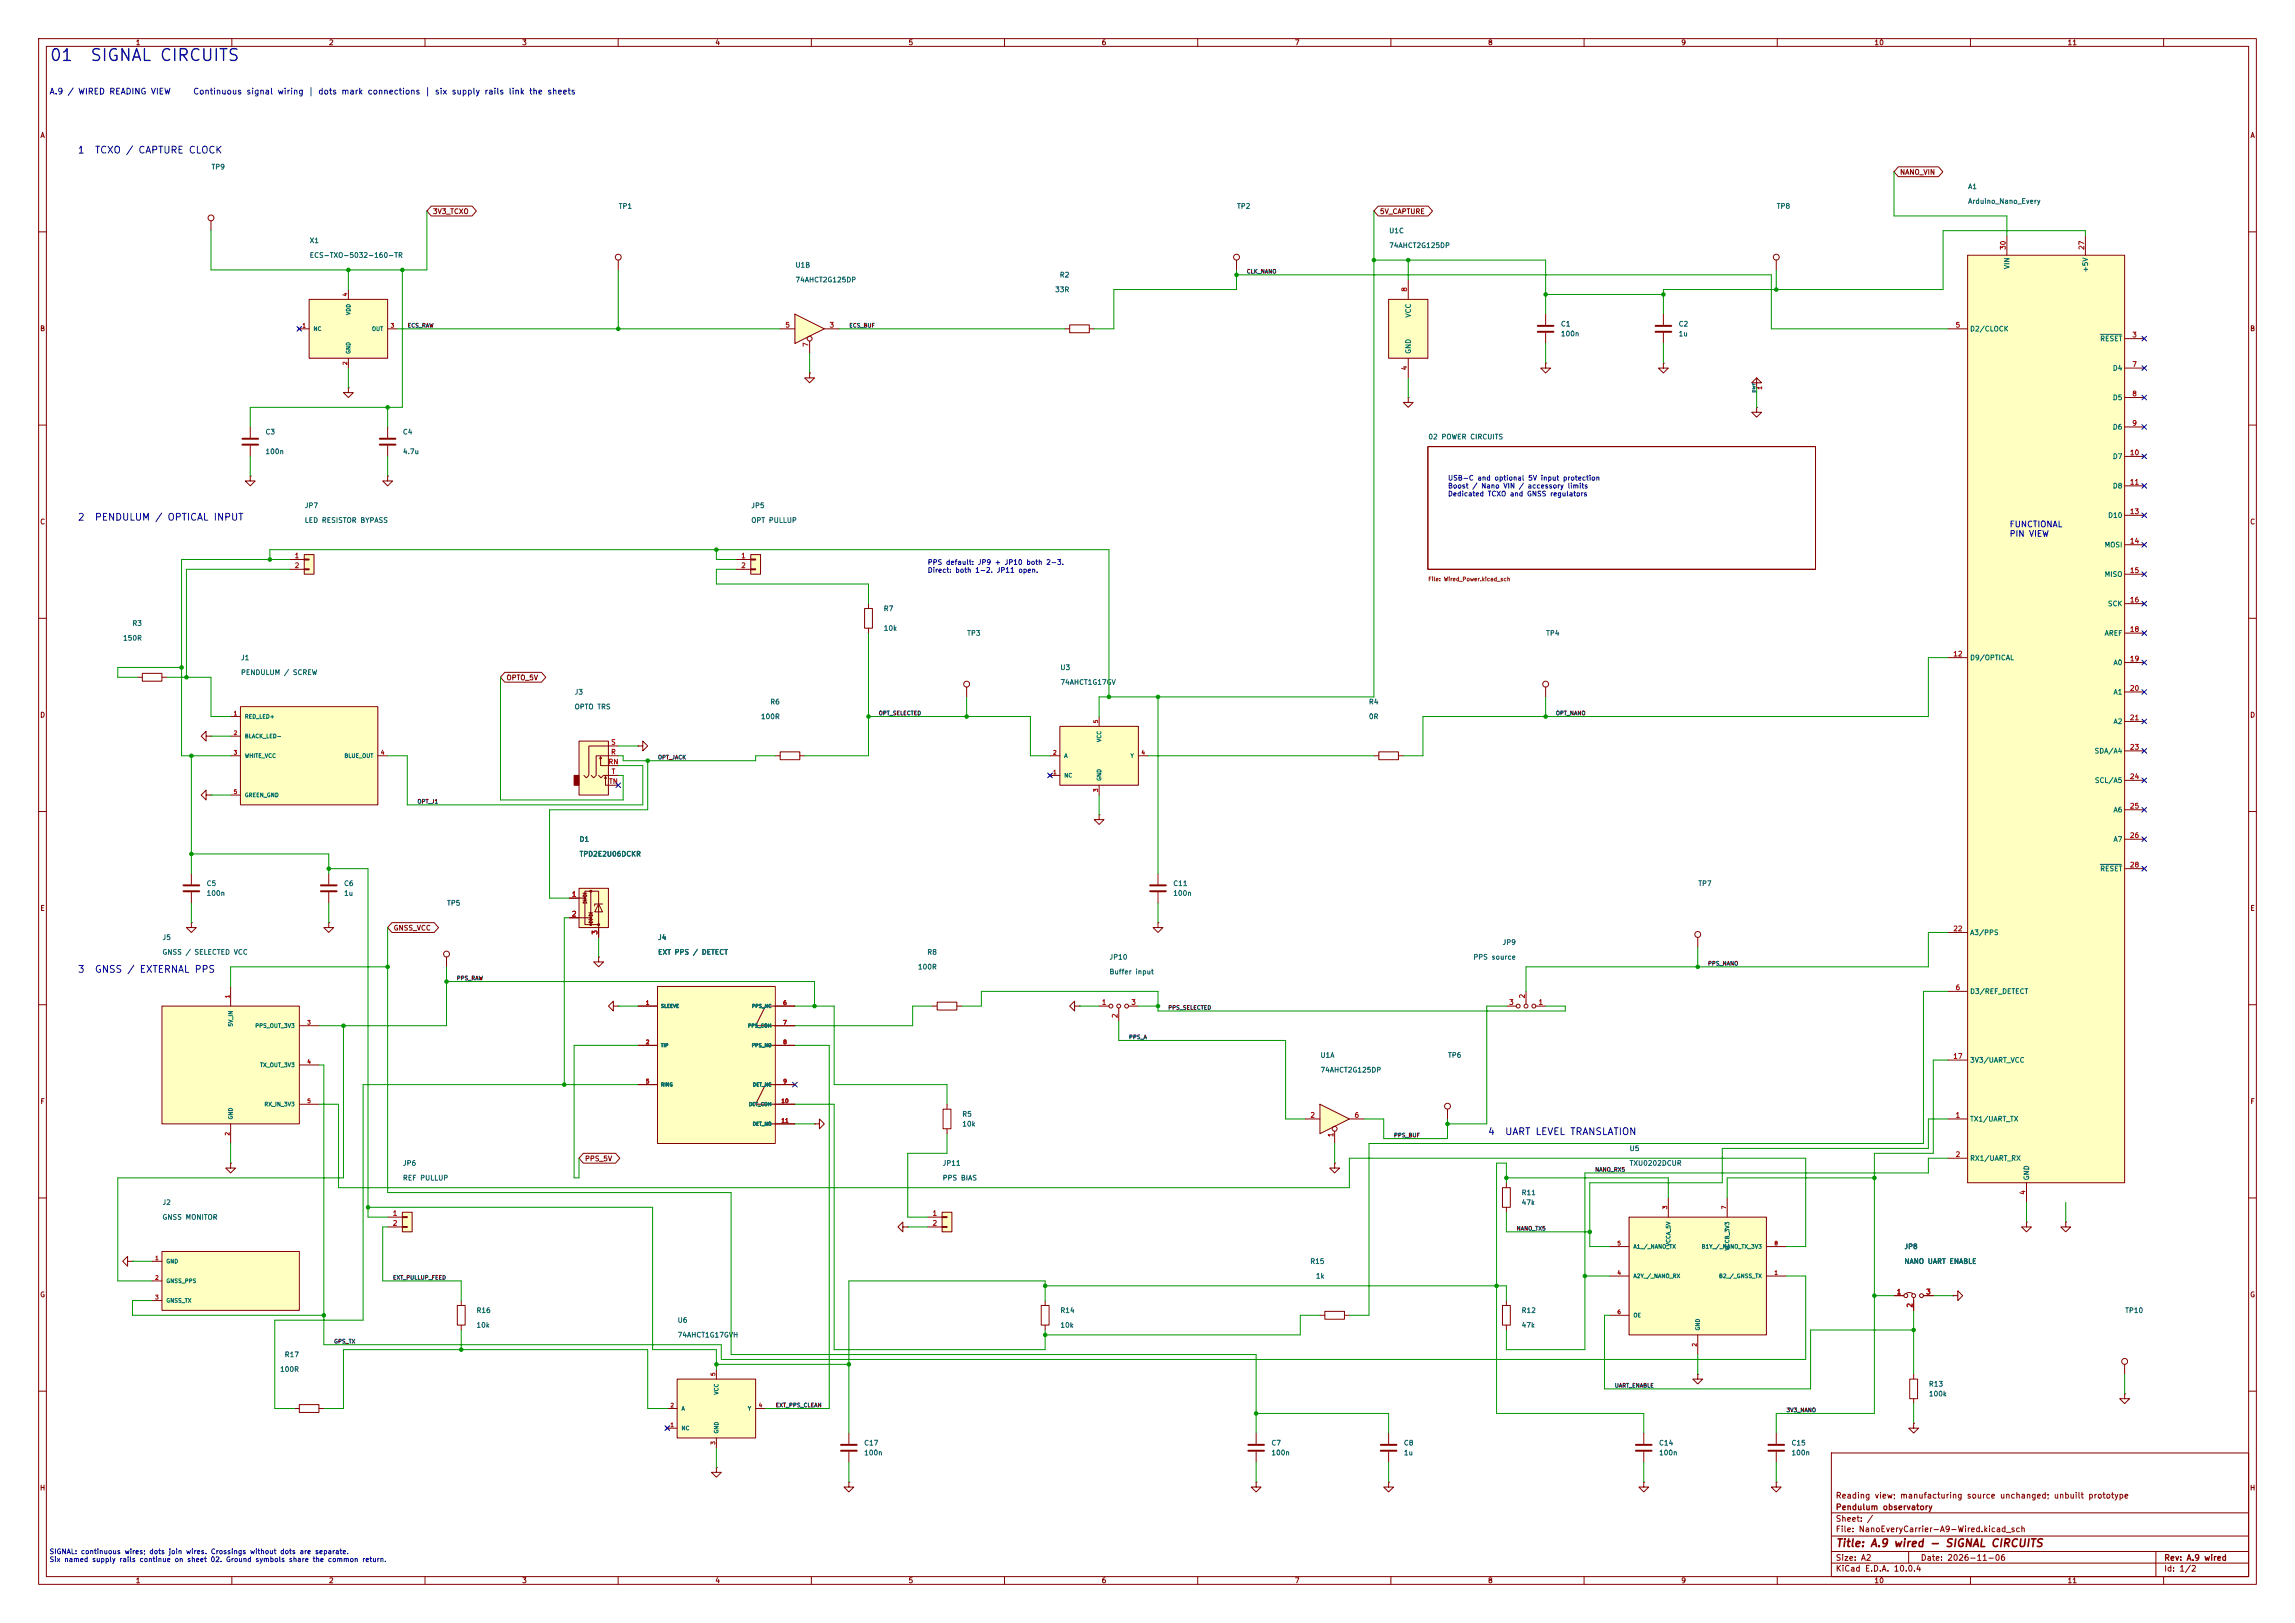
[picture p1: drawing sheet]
<svg xmlns="http://www.w3.org/2000/svg" width="594mm" height="420mm" viewBox="0 0 594 420" stroke-linecap="round" stroke-linejoin="round" font-family="sans-serif">
<defs><g id="words">
<g font-size="3" fill="#0000c2">
<text x="12.7" y="16.6">01</text>
<text x="23.2" y="16.6">SIGNAL CIRCUITS</text>
</g>
<text font-size="2" fill="#840000" x="475" y="400.8">Title: A.9 wired - SIGNAL CIRCUITS</text>
<g font-size="1.8" fill="#0000c2">
<text x="20" y="40.2">1</text>
<text x="24.4" y="40.2">TCXO / CAPTURE CLOCK</text>
<text x="20" y="135.2">2</text>
<text x="24.4" y="135.2">PENDULUM / OPTICAL INPUT</text>
<text x="20" y="252.2">3</text>
<text x="24.4" y="252.2">GNSS / EXTERNAL PPS</text>
<text x="385" y="294.2">4</text>
<text x="389.4" y="294.2">UART LEVEL TRANSLATION</text>
</g>
<g font-size="1.5" fill="#0000c2">
<text x="12.7" y="24.8">A.9 / WIRED READING VIEW</text>
<text x="49.9" y="24.8">Continuous signal wiring | dots mark connections | six supply rails link the sheets</text>
<text x="520" y="136.8">FUNCTIONAL</text>
<text x="520" y="139.3">PIN VIEW</text>
</g>
<g font-size="1.5" fill="#840000">
<text x="475" y="388.1">Reading view; manufacturing source unchanged; unbuilt prototype</text>
<text x="475" y="394.1">Sheet: /</text>
<text x="475" y="391.1">Pendulum observatory</text>
<text x="475" y="396.8">File: NanoEveryCarrier-A9-Wired.kicad_sch</text>
<text x="475" y="407">KiCad E.D.A. 10.0.4</text>
<text x="475" y="404.2">Size: A2</text>
<text x="497" y="404.2">Date: 2026-11-06</text>
<text x="560" y="404.2">Rev: A.9 wired</text>
<text x="560" y="407">Id: 1/2</text>
</g>
<g font-size="1.3" fill="#840000">
<text x="35" y="12">1</text>
<text x="85" y="12">2</text>
<text x="135" y="12">3</text>
<text x="185" y="12">4</text>
<text x="235" y="12">5</text>
<text x="285" y="12">6</text>
<text x="335" y="12">7</text>
<text x="385" y="12">8</text>
<text x="435" y="12">9</text>
<text x="485" y="12">10</text>
<text x="535" y="12">11</text>
<text x="10.3" y="36">A</text>
<text x="582.3" y="36">A</text>
<text x="491.6" y="45.5">NANO_VIN</text>
<text x="111.9" y="55.7">3V3_TCXO</text>
<text x="357" y="55.7">5V_CAPTURE</text>
<text x="10.3" y="86">B</text>
<text x="582.3" y="86">B</text>
<text x="10.3" y="136">C</text>
<text x="582.3" y="136">C</text>
<text x="131" y="176.3">OPTO_5V</text>
<text x="10.3" y="186">D</text>
<text x="582.3" y="186">D</text>
<text x="10.3" y="236">E</text>
<text x="582.3" y="236">E</text>
<text x="101.8" y="241.1">GNSS_VCC</text>
<text x="10.3" y="286">F</text>
<text x="582.3" y="286">F</text>
<text x="151.3" y="300.8">PPS_5V</text>
<text x="10.3" y="336">G</text>
<text x="582.3" y="336">G</text>
<text x="10.2" y="386">H</text>
<text x="582.2" y="386">H</text>
<text x="35" y="410">1</text>
<text x="85" y="410">2</text>
<text x="135" y="410">3</text>
<text x="185" y="410">4</text>
<text x="235" y="410">5</text>
<text x="285" y="410">6</text>
<text x="335" y="410">7</text>
<text x="385" y="410">8</text>
<text x="435" y="410">9</text>
<text x="485" y="410">10</text>
<text x="535" y="410">11</text>
</g>
<g font-size="1.3" fill="#006464">
<text x="54.6" y="44.2">TP9</text>
<text x="509.3" y="49.2">A1</text>
<text x="509.3" y="53">Arduino_Nano_Every</text>
<text x="160" y="54.3">TP1</text>
<text x="320" y="54.3">TP2</text>
<text x="459.7" y="54.3">TP8</text>
<text x="80" y="63.2">X1</text>
<text x="359.4" y="64.5">74AHCT2G125DP</text>
<text x="359.4" y="60.7">U1C</text>
<text x="80" y="67">ECS-TXO-5032-160-TR</text>
<text x="205.7" y="69.6">U1B</text>
<text x="520.4" y="69.8" transform="rotate(-90 520.4 69.8)">VIN</text>
<text x="540.7" y="70.6" transform="rotate(-90 540.7 70.6)">+5V</text>
<text x="205.7" y="73.4">74AHCT2G125DP</text>
<text x="273" y="75.9">33R</text>
<text x="274.2" y="72.1">R2</text>
<text x="365.5" y="82.3" transform="rotate(-90 365.5 82.3)">VCC</text>
<text x="403.9" y="84.8">C1</text>
<text x="403.9" y="87.3">100n</text>
<text x="434.3" y="84.8">C2</text>
<text x="434.3" y="87.3">1u</text>
<text x="509.8" y="86.1">D2/CLOCK</text>
<text x="543.5" y="88.6">RESET</text>
<text x="365.5" y="91.7" transform="rotate(-90 365.5 91.7)">GND</text>
<text x="546.7" y="96.2">D4</text>
<text x="546.7" y="103.8">D5</text>
<text x="68.6" y="112.7">C3</text>
<text x="104.1" y="112.7">C4</text>
<text x="546.7" y="111.5">D6</text>
<text x="68.6" y="117.8">100n</text>
<text x="104.1" y="117.8">4.7u</text>
<text x="369.6" y="114">02 POWER CIRCUITS</text>
<text x="546.7" y="119.1">D7</text>
<text x="78.7" y="131.8">JP7</text>
<text x="194.3" y="131.8">JP5</text>
<text x="546.7" y="126.7">D8</text>
<text x="78.7" y="135.6">LED RESISTOR BYPASS</text>
<text x="194.3" y="135.6">OPT PULLUP</text>
<text x="545.5" y="134.3">D10</text>
<text x="544.6" y="141.9">MOSI</text>
<text x="544.6" y="149.6">MISO</text>
<text x="228.6" y="158.5">R7</text>
<text x="545.4" y="157.2">SCK</text>
<text x="31.7" y="166.1">150R</text>
<text x="34.1" y="162.3">R3</text>
<text x="228.6" y="163.5">10k</text>
<text x="250.2" y="164.8">TP3</text>
<text x="400.1" y="164.8">TP4</text>
<text x="544.6" y="164.8">AREF</text>
<text x="62.2" y="171.2">J1</text>
<text x="274.3" y="173.7">U3</text>
<text x="509.8" y="171.2">D9/OPTICAL</text>
<text x="546.9" y="172.4">A0</text>
<text x="62.2" y="175">PENDULUM / SCREW</text>
<text x="274.3" y="177.5">74AHCT1G17GV</text>
<text x="148.6" y="180">J3</text>
<text x="148.6" y="183.9">OPTO TRS</text>
<text x="199.2" y="182.6">R6</text>
<text x="354.2" y="182.6">R4</text>
<text x="546.9" y="180">A1</text>
<text x="196.8" y="186.4">100R</text>
<text x="354.2" y="186.4">0R</text>
<text x="546.9" y="187.7">A2</text>
<text x="542" y="195.3">SDA/A4</text>
<text x="542.1" y="202.9">SCL/A5</text>
<text x="546.9" y="210.5">A6</text>
<text x="149.9" y="218.1">D1</text>
<text x="149.9" y="222">TPD2E2U06DCKR</text>
<text x="546.9" y="218.1">A7</text>
<text x="543.5" y="225.8">RESET</text>
<text x="53.3" y="229.6">C5</text>
<text x="53.3" y="232.1">100n</text>
<text x="88.9" y="229.6">C6</text>
<text x="88.9" y="232.1">1u</text>
<text x="303.5" y="232.1">100n</text>
<text x="303.5" y="229.6">C11</text>
<text x="439.4" y="229.6">TP7</text>
<text x="115.6" y="234.7">TP5</text>
<text x="41.9" y="243.5">J5</text>
<text x="170.2" y="243.5">J4</text>
<text x="388.8" y="244.8">JP9</text>
<text x="509.8" y="242.3">A3/PPS</text>
<text x="41.9" y="247.4">GNSS / SELECTED VCC</text>
<text x="170.2" y="247.4">EXT PPS / DETECT</text>
<text x="237.5" y="251.2">100R</text>
<text x="239.9" y="247.4">R8</text>
<text x="287" y="248.6">JP10</text>
<text x="381.2" y="248.6">PPS source</text>
<text x="287" y="252.4">Buffer input</text>
<text x="509.8" y="257.5">D3/REF_DETECT</text>
<text x="341.6" y="274">U1A</text>
<text x="374.7" y="274">TP6</text>
<text x="509.8" y="275.3">3V3/UART_VCC</text>
<text x="341.6" y="277.8">74AHCT2G125DP</text>
<text x="248.9" y="289.3">R5</text>
<text x="248.9" y="291.8">10k</text>
<text x="509.8" y="290.5">TX1/UART_TX</text>
<text x="421.6" y="298.2">U5</text>
<text x="104.1" y="302">JP6</text>
<text x="104.1" y="305.8">REF PULLUP</text>
<text x="243.8" y="302">JP11</text>
<text x="243.8" y="305.8">PPS BIAS</text>
<text x="421.6" y="302">TXU0202DCUR</text>
<text x="509.8" y="300.7">RX1/UART_RX</text>
<text x="525.5" y="305.6" transform="rotate(-90 525.5 305.6)">GND</text>
<text x="393.7" y="309.6">R11</text>
<text x="41.9" y="312.1">J2</text>
<text x="41.9" y="315.9">GNSS MONITOR</text>
<text x="393.7" y="312.1">47k</text>
<text x="492.8" y="323.6">JP8</text>
<text x="339" y="327.4">R15</text>
<text x="492.8" y="327.4">NANO UART ENABLE</text>
<text x="340.4" y="331.2">1k</text>
<text x="123.2" y="340.1">R16</text>
<text x="274.3" y="340.1">R14</text>
<text x="393.7" y="340.1">R12</text>
<text x="549.9" y="340.1">TP10</text>
<text x="123.2" y="343.9">10k</text>
<text x="175.3" y="346.4">74AHCT1G17GVH</text>
<text x="175.3" y="342.6">U6</text>
<text x="274.3" y="343.9">10k</text>
<text x="393.7" y="343.9">47k</text>
<text x="73.6" y="351.5">R17</text>
<text x="72.4" y="355.3">100R</text>
<text x="499.1" y="359.1">R13</text>
<text x="499.1" y="361.7">100k</text>
<text x="223.5" y="376.9">100n</text>
<text x="223.5" y="374.4">C17</text>
<text x="328.9" y="374.4">C7</text>
<text x="328.9" y="376.9">100n</text>
<text x="363.2" y="374.4">C8</text>
<text x="363.2" y="376.9">1u</text>
<text x="429.3" y="376.9">100n</text>
<text x="429.3" y="374.4">C14</text>
<text x="463.6" y="376.9">100n</text>
<text x="463.6" y="374.4">C15</text>
</g>
<g font-size="1.3" fill="#a90000">
<text x="519.4" y="64.8" transform="rotate(-90 519.4 64.8)">30</text>
<text x="539.7" y="64.8" transform="rotate(-90 539.7 64.8)">27</text>
<text x="364.5" y="75.6" transform="rotate(-90 364.5 75.6)">8</text>
<text x="203.1" y="85.1">5</text>
<text x="209.5" y="89.9" transform="rotate(-90 209.5 89.9)">7</text>
<text x="214.6" y="85.1">3</text>
<text x="506" y="85.1">5</text>
<text x="551.7" y="87.6">3</text>
<text x="364.5" y="96" transform="rotate(-90 364.5 96)">4</text>
<text x="551.7" y="95.2">7</text>
<text x="551.7" y="102.8">8</text>
<text x="551.7" y="110.5">9</text>
<text x="551.1" y="118.1">10</text>
<text x="551.1" y="125.7">11</text>
<text x="551.1" y="133.3">13</text>
<text x="551.1" y="140.9">14</text>
<text x="76.1" y="144.8">1</text>
<text x="76.1" y="147.3">2</text>
<text x="191.7" y="144.8">1</text>
<text x="191.7" y="147.3">2</text>
<text x="551.1" y="148.6">15</text>
<text x="551.1" y="156.2">16</text>
<text x="551.1" y="163.8">18</text>
<text x="505.4" y="170.2">12</text>
<text x="551.1" y="171.4">19</text>
<text x="551.1" y="179">20</text>
<text x="551.1" y="186.7">21</text>
<text x="158" y="195.6">R</text>
<text x="158" y="193">S</text>
<text x="551.1" y="194.3">23</text>
<text x="157.3" y="198.1">RN</text>
<text x="157.5" y="203.2">TN</text>
<text x="158.2" y="200.6">T</text>
<text x="551.1" y="201.9">24</text>
<text x="551.1" y="209.5">25</text>
<text x="551.1" y="217.1">26</text>
<text x="551.1" y="224.8">28</text>
<text x="147.9" y="232.4">1</text>
<text x="147.9" y="237.5">2</text>
<text x="154.9" y="242" transform="rotate(-90 154.9 242)">3</text>
<text x="505.4" y="241.3">22</text>
<text x="506" y="256.5">6</text>
<text x="285" y="260.3">1</text>
<text x="289.5" y="263.6" transform="rotate(-90 289.5 263.6)">2</text>
<text x="292.7" y="260.3">3</text>
<text x="390.5" y="260.3">3</text>
<text x="394.9" y="258.5" transform="rotate(-90 394.9 258.5)">2</text>
<text x="398.1" y="260.3">1</text>
<text x="505.4" y="274.3">17</text>
<text x="339" y="289.5">2</text>
<text x="350.4" y="289.5">6</text>
<text x="506" y="289.5">1</text>
<text x="345.4" y="294.4" transform="rotate(-90 345.4 294.4)">1</text>
<text x="506" y="299.7">2</text>
<text x="524.5" y="309.3" transform="rotate(-90 524.5 309.3)">4</text>
<text x="101.5" y="314.9">1</text>
<text x="101.5" y="317.5">2</text>
<text x="241.2" y="314.9">1</text>
<text x="241.2" y="317.5">2</text>
<text x="490.8" y="335.3">1</text>
<text x="498.4" y="335.3">3</text>
<text x="495.3" y="338.5" transform="rotate(-90 495.3 338.5)">2</text>
</g>
<g font-size="1.3" fill="#0000c2">
<text x="374.6" y="124.7">USB-C and optional 5V input protection</text>
<text x="374.6" y="126.7">Boost / Nano VIN / accessory limits</text>
<text x="374.6" y="128.7">Dedicated TCXO and GNSS regulators</text>
<text x="240" y="146.5">PPS default: JP9 + JP10 both 2-3.</text>
<text x="240" y="148.5">Direct: both 1-2. JP11 open.</text>
<text x="12.7" y="402.5">SIGNAL: continuous wires; dots join wires. Crossings without dots are separate.</text>
<text x="12.7" y="404.5">Six named supply rails continue on sheet 02. Ground symbols share the common return.</text>
</g>
<g font-size="1" fill="#0f0f0f">
<text x="322.6" y="71">CLK_NANO</text>
<text x="105.4" y="85">ECS_RAW</text>
<text x="219.7" y="85">ECS_BUF</text>
<text x="227.3" y="185.3">OPT_SELECTED</text>
<text x="402.6" y="185.3">OPT_NANO</text>
<text x="170.2" y="196.8">OPT_JACK</text>
<text x="107.9" y="208.2">OPT_J1</text>
<text x="442" y="250.1">PPS_NANO</text>
<text x="118.1" y="253.9">PPS_RAW</text>
<text x="302.3" y="261.5">PPS_SELECTED</text>
<text x="292.1" y="269.1">PPS_A</text>
<text x="360.7" y="294.5">PPS_BUF</text>
<text x="412.7" y="303.4">NANO_RX5</text>
<text x="392.4" y="318.7">NANO_TX5</text>
<text x="101.6" y="331.4">EXT_PULLUP_FEED</text>
<text x="86.4" y="347.9">GPS_TX</text>
<text x="417.8" y="359.3">UART_ENABLE</text>
<text x="200.7" y="364.4">EXT_PPS_CLEAN</text>
<text x="462.3" y="365.7">3V3_NANO</text>
</g>
<g font-size="1" fill="#a90000">
<text x="90.1" y="76.8" transform="rotate(-90 90.1 76.8)">4</text>
<text x="78.1" y="85">1</text>
<text x="101" y="85">3</text>
<text x="90.1" y="94.6" transform="rotate(-90 90.1 94.6)">2</text>
<text x="456.3" y="100.9" transform="rotate(-90 456.3 100.9)">1</text>
<text x="60.3" y="185.3">1</text>
<text x="60.3" y="190.4">2</text>
<text x="284.4" y="187.3" transform="rotate(-90 284.4 187.3)">5</text>
<text x="60.3" y="195.5">3</text>
<text x="98.4" y="195.5">4</text>
<text x="272.4" y="195.5">2</text>
<text x="295.3" y="195.5">4</text>
<text x="272.4" y="200.6">1</text>
<text x="60.3" y="205.7">5</text>
<text x="284.4" y="205.1" transform="rotate(-90 284.4 205.1)">3</text>
<text x="59.6" y="258.4" transform="rotate(-90 59.6 258.4)">1</text>
<text x="167" y="260.3">1</text>
<text x="202.6" y="260.3">6</text>
<text x="79.4" y="265.4">3</text>
<text x="202.6" y="265.4">7</text>
<text x="79.4" y="275.5">4</text>
<text x="167" y="270.4">2</text>
<text x="202.6" y="270.4">8</text>
<text x="167" y="280.6">5</text>
<text x="202.6" y="280.6">9</text>
<text x="79.4" y="285.7">5</text>
<text x="202.1" y="285.7">10</text>
<text x="59.6" y="294" transform="rotate(-90 59.6 294)">2</text>
<text x="202.1" y="290.8">11</text>
<text x="431.7" y="313" transform="rotate(-90 431.7 313)">3</text>
<text x="447" y="313" transform="rotate(-90 447 313)">7</text>
<text x="418.5" y="322.5">5</text>
<text x="459.1" y="322.5">8</text>
<text x="40" y="326.3">1</text>
<text x="40" y="331.4">2</text>
<text x="418.5" y="330.1">4</text>
<text x="459.1" y="330.1">1</text>
<text x="40" y="336.5">3</text>
<text x="418.5" y="340.3">6</text>
<text x="439.3" y="348.6" transform="rotate(-90 439.3 348.6)">2</text>
<text x="185.3" y="356.2" transform="rotate(-90 185.3 356.2)">5</text>
<text x="173.4" y="364.4">2</text>
<text x="196.2" y="364.4">4</text>
<text x="173.4" y="369.5">1</text>
<text x="185.3" y="374" transform="rotate(-90 185.3 374)">3</text>
</g>
<g font-size="1" fill="#006464">
<text x="90.9" y="81.6" transform="rotate(-90 90.9 81.6)">VDD</text>
<text x="81" y="85.9">NC</text>
<text x="96.2" y="85.9">OUT</text>
<text x="90.9" y="91.7" transform="rotate(-90 90.9 91.7)">GND</text>
<text x="454.6" y="101.7" transform="rotate(-90 454.6 101.7)">pwr</text>
<text x="63.2" y="186.2">RED_LED+</text>
<text x="63.2" y="191.3">BLACK_LED-</text>
<text x="63.2" y="196.4">WHITE_VCC</text>
<text x="89" y="196.4">BLUE_OUT</text>
<text x="275.3" y="196.4">A</text>
<text x="285.3" y="192.1" transform="rotate(-90 285.3 192.1)">VCC</text>
<text x="292.5" y="196.4">Y</text>
<text x="275.3" y="201.4">NC</text>
<text x="285.3" y="202.2" transform="rotate(-90 285.3 202.2)">GND</text>
<text x="63.2" y="206.5">GREEN_GND</text>
<text x="60.5" y="265.8" transform="rotate(-90 60.5 265.8)">5V_IN</text>
<text x="65.9" y="266.2">PPS_OUT_3V3</text>
<text x="67.2" y="276.4">TX_OUT_3V3</text>
<text x="68.3" y="286.5">RX_IN_3V3</text>
<text x="60.5" y="289.8" transform="rotate(-90 60.5 289.8)">GND</text>
<text x="422.7" y="323.4">A1_/_NANO_TX</text>
<text x="432.6" y="322.6" transform="rotate(-90 432.6 322.6)">VCCA_5V</text>
<text x="440.3" y="323.4">B1Y_/_NANO_TX_3V3</text>
<text x="447.8" y="323.7" transform="rotate(-90 447.8 323.7)">VCCB_3V3</text>
<text x="42.9" y="327.2">GND</text>
<text x="42.9" y="332.2">GNSS_PPS</text>
<text x="422.7" y="331">A2Y_/_NANO_RX</text>
<text x="444.8" y="331">B2_/_GNSS_TX</text>
<text x="42.9" y="337.3">GNSS_TX</text>
<text x="422.7" y="341.1">OE</text>
<text x="440.2" y="344.4" transform="rotate(-90 440.2 344.4)">GND</text>
<text x="176.3" y="365.3">A</text>
<text x="186.2" y="361" transform="rotate(-90 186.2 361)">VCC</text>
<text x="193.4" y="365.3">Y</text>
<text x="176.3" y="370.3">NC</text>
<text x="186.2" y="371.1" transform="rotate(-90 186.2 371.1)">GND</text>
</g>
<text font-size="1" fill="#725600" x="369.6" y="150.6">File: Wired_Power.kicad_sch</text>
<g font-size=".9" fill="#006464">
<text x="170.9" y="261">SLEEVE</text>
<text x="194.5" y="261">PPS_NC</text>
<text x="193.5" y="266.1">PPS_COM</text>
<text x="170.9" y="271.2">TIP</text>
<text x="194.5" y="271.2">PPS_NO</text>
<text x="170.9" y="281.4">RING</text>
<text x="194.8" y="281.4">DET_NC</text>
<text x="193.7" y="286.4">DET_COM</text>
<text x="194.7" y="291.5">DET_NO</text>
</g>
</g></defs>
<g fill="none" stroke="#840000" stroke-width=".26">
<path d="M10 10h574v400h-574zM12 12h570v396h-570zM60 10v2M110 10v2M160 10v2M210 10v2M260 10v2M310 10v2M360 10v2M410 10v2M460 10v2M510 10v2"/>
<path d="M560 10v2M10 60h2M582 60h2M10 110h2M369.6 115.6h100.3v31.7h-100.3zM582 110h2M10 160h2M582 160h2M10 210h2M582 210h2M49.5 238.8v1.2h1.3l-1.3 1.3-1.2-1.3h1.2M49.5 238.8h.1"/>
<path d="M242.6 259.3h5v2.1h-5zM10 260h2M241.3 260.4h1.3M247.6 260.4h1.3M582 260h2M10 310h2M233.7 317.5v-1.3l-1.3 1.3 1.3 1.3v-1.3h1.2M234.9 317.5h.1M582 310h2M33 326.4v-1.3l-1.3 1.3 1.3 1.3v-1.3h1.3M34.3 326.4h.1M10 360h2"/>
<path d="M474 376h108v32h-108zM582 360h2M474 397.5h108M474 391.5h108M60 408v2M110 408v2M160 408v2M210 408v2M260 408v2M310 408v2M360 408v2M410 408v2"/>
<path d="M460 408v2M474 404.5h108M474 401.5h108M494 401.5v3M510 408v2M558 401.5v6.5M560 408v2"/>
</g>
<path d="M149.9 229.9h7.6v10.1h-7.6z" fill="#ffffc2"/>
<g fill="none" stroke="#840000" stroke-width=".26">
<path d="M200.7 195.6h1.2M201.9 194.6h5.1v2h-5.1zM207 195.6h1.3M147.3 232.4h4.1M147.3 237.5h5.6M149.9 229.9h7.6v10.1h-7.6zM150.9 231.1h1M150.9 232.9h1M151.4 230.6h3.5v8.7h-3.5zM151.4 231.1l.5 .8h-1zM151.4 232.9l.5 .8h-1zM152.4 236.2h1"/>
<path d="M152.4 238h1M152.9 236.2l.5 .8h-1zM152.9 238l.5 .8h-1zM152.9 230.6v8.7M154.9 233.9l1.1 2.1h-2.1zM154.9 239.3v3.3M156 233.9h-2.1v.5M158.7 260.4v-1.3l-1.2 1.3 1.2 1.2v-1.2h1.3M160 260.4h.1M284.5 260.4h2.5M289.6 260.9v3.3M292.1 260.4h2.5"/>
<circle cx="287.5" cy="260.4" r=".51"/>
<circle cx="289.6" cy="260.4" r=".51"/>
<circle cx="291.6" cy="260.4" r=".51"/>
</g>
<g fill="#840000" stroke="#840000" stroke-width=".26">
<circle cx="151.4" cy="232.4" r=".25"/>
<circle cx="152.9" cy="230.6" r=".25"/>
<circle cx="152.9" cy="237.5" r=".25"/>
<circle cx="152.9" cy="239.3" r=".25"/>
<circle cx="154.9" cy="239.3" r=".25"/>
</g>
<path d="M62.2 182.9h35.6v25.4h-35.6z" fill="#ffffc2"/>
<g fill="none" stroke="#840000" stroke-width=".26">
<path d="M35.6 175.3h1.2M36.8 174.2h5.1v2.1h-5.1zM41.9 175.3h1.3M53.3 190.5v-1.3l-1.2 1.3 1.2 1.3v-1.3h1.3M54.6 190.5h.1M59.7 185.4h2.5M59.7 190.5h2.5M59.7 195.6h2.5M62.2 182.9h35.6v25.4h-35.6zM97.8 195.6h2.5M53.3 205.7v-1.2l-1.2 1.2 1.2 1.3v-1.3h1.3M54.6 205.7h.1"/>
<path d="M59.7 205.7h2.5M85.1 238.8v1.2h1.3l-1.3 1.3-1.3-1.3h1.3M85.1 238.8h.1M210.8 290.8h1.3v-1.2l1.3 1.2-1.3 1.3v-1.3M210.8 290.8h.1M244.1 287h2v5.1h-2zM245.1 285.8v1.2M245.1 292.1v1.3M374.6 287v2.6M345.4 301v1.3h1.3l-1.3 1.2-1.2-1.2h1.2M345.4 301h.1M342.9 339.3h5.1v2.1h-5.1z"/>
<path d="M341.6 340.4h1.3M348 340.4h1.2M219.7 370.8v2.8M219.7 375.7v2.8M325.1 370.8v2.8M325.1 375.7v2.8M359.4 370.8v2.8M359.4 375.7v2.8M219.7 383.5v1.3h1.3l-1.3 1.3-1.3-1.3h1.3M219.7 383.5h.1M325.1 383.5v1.3h1.3l-1.3 1.3-1.3-1.3h1.3M325.1 383.5h.1"/>
<path d="M359.4 383.5v1.3h1.3l-1.3 1.3-1.3-1.3h1.3M359.4 383.5h.1"/>
<circle cx="374.7" cy="286.3" r=".76"/>
</g>
<path d="M217.7 373.9h4M217.7 375.4h4M323.1 373.9h4.1M323.1 375.4h4.1M357.4 373.9h4M357.4 375.4h4" fill="none" stroke="#840000" stroke-width=".51"/>
<path d="M104.1 313.7h2.6v5.1h-2.6z" fill="#ffffc2"/>
<g fill="none" stroke="#840000" stroke-width=".26">
<path d="M49.5 226.1v2.8M49.5 230.9v2.8M85.1 226.1v2.8M85.1 230.9v2.8M115.6 247.7v2.5M100.3 315h3.8M100.3 317.5h3.8M104.1 313.7h2.6v5.1h-2.6zM104.1 314.8h1.3v.3h-1.3zM104.1 317.4h1.3v.2h-1.3zM388.9 307.3h2v5.1h-2zM389.9 306.1v1.2"/>
<path d="M389.9 312.4v1.3M388.9 337.8h2v5.1h-2zM389.9 336.6v1.2M389.9 342.9v1.3M76.2 364.5h1.3M77.5 363.5h5v2h-5zM82.5 364.5h1.3"/>
<circle cx="115.6" cy="246.9" r=".76"/>
</g>
<path d="M47.5 229.1h4.1M47.5 230.6h4.1M83.1 229.1h4M83.1 230.6h4" fill="none" stroke="#840000" stroke-width=".51"/>
<path d="M341.6 285.8l7.6 3.8-7.6 3.8z" fill="#ffffc2"/>
<g fill="none" stroke="#840000" stroke-width=".26">
<path d="M337.8 289.6h3.8M341.6 285.8l7.6 3.8-7.6 3.8zM345.4 292.7v3.2M349.2 289.6h3.9"/>
<circle cx="345.4" cy="292.1" r=".63"/>
</g>
<path d="M205.7 81.3l7.7 3.8-7.7 3.8z" fill="#ffffc2"/>
<g fill="none" stroke="#840000" stroke-width=".26">
<path d="M54.6 57.2v2.5M201.9 85.1h3.8M205.7 81.3l7.7 3.8-7.7 3.8zM209.5 96.5v1.3h1.3l-1.3 1.3-1.2-1.3h1.2M209.5 96.5h.1M209.5 88.3v3.1M213.4 85.1h3.8M439.4 355.6v1.3h1.3l-1.3 1.2-1.3-1.2h1.3M439.4 355.6h.1M425.4 370.8v2.8M425.4 375.7v2.8M459.7 370.8v2.8"/>
<path d="M459.7 375.7v2.8M425.4 383.5v1.3h1.3l-1.3 1.3-1.2-1.3h1.2M425.4 383.5h.1M459.7 383.5v1.3h1.3l-1.3 1.3-1.2-1.3h1.2M459.7 383.5h.1"/>
<circle cx="54.6" cy="56.4" r=".76"/>
<circle cx="209.5" cy="87.6" r=".63"/>
</g>
<path d="M423.4 373.9h4.1M423.4 375.4h4.1M457.7 373.9h4.1M457.7 375.4h4.1" fill="none" stroke="#840000" stroke-width=".51"/>
<path d="M194.3 143.5h2.5v5.1h-2.5z" fill="#ffffc2"/>
<path d="M190.5 144.8h3.8M190.5 147.3h3.8M194.3 143.5h2.5v5.1h-2.5zM194.3 144.7h1.3v.2h-1.3zM194.3 147.2h1.3v.2h-1.3z" fill="none" stroke="#840000" stroke-width=".26"/>
<path d="M421.6 315h35.6v30.4h-35.6z" fill="#ffffc2"/>
<path d="M64.8 123.2v1.3h1.2l-1.2 1.2-1.3-1.2h1.3M64.8 123.2h.1M421.6 315h35.6v30.4h-35.6zM431.8 309.9v5.1M447 309.9v5.1M416.6 330.2h5M416.6 322.6h5M457.2 330.2h5.1M457.2 322.6h5.1M416.6 340.4h5M439.4 345.4v5.1" fill="none" stroke="#840000" stroke-width=".26"/>
<path d="M41.9 323.9h35.6v15.2h-35.6z" fill="#ffffc2"/>
<g fill="none" stroke="#840000" stroke-width=".26">
<path d="M64.8 110.5v2.8M64.8 115.3v2.8M223.8 157.5h2v5.1h-2zM224.8 156.2v1.3M224.8 162.6v1.2M284.5 210.8v1.3h1.2l-1.2 1.3-1.3-1.3h1.3M284.5 210.8h.1M299.7 238.8v1.2h1.3l-1.3 1.3-1.3-1.3h1.3M299.7 238.8h.1M299.7 226.1v2.8M299.7 230.9v2.8M39.4 326.4h2.5"/>
<path d="M39.4 331.5h2.5M39.4 336.6h2.5M41.9 323.9h35.6v15.2h-35.6z"/>
</g>
<path d="M62.7 113.5h4.1M62.7 115.1h4.1M297.7 229.1h4.1M297.7 230.6h4.1" fill="none" stroke="#840000" stroke-width=".51"/>
<path d="M80 77.5h20.3v15.2h-20.3z" fill="#ffffc2"/>
<g fill="none" stroke="#840000" stroke-width=".26">
<path d="M80 77.5h20.3v15.2h-20.3zM90.2 74.9v2.6M160 67.3v2.6M77.1 84.7l.8 .8M77.5 85.1h2.5M77.9 84.7l-.8 .8M90.2 92.7v2.6M100.3 85.1h2.6M250.2 177.8v2.5M165.1 193h1.3v-1.2l1.2 1.2-1.2 1.3v-1.3M165.1 193h.1M355.6 195.6h1.3"/>
<path d="M356.9 194.6h5v2h-5zM361.9 195.6h1.3M395 256.5v3.3M439.4 242.6v2.5M278.1 260.4v-1.3l-1.2 1.3 1.2 1.2v-1.2h1.3M279.4 260.4h.1M389.9 260.4h2.5M397.5 260.4h2.5M490.2 335.3h2.6M493.3 334.8a1.44 1.44 0 0 1 1.7 0M495.3 335.8v3.3M497.8 335.3h2.6"/>
<path d="M505.5 335.3h1.2v-1.3l1.3 1.3-1.3 1.3v-1.3M505.5 335.3h.1M494.3 356.9h2v5.1h-2zM495.3 355.6v1.3M495.3 368.3v1.3h1.3l-1.3 1.2-1.3-1.2h1.3M495.3 368.3h.1M495.3 362v1.2M549.9 360.7v1.3h1.3l-1.3 1.2-1.3-1.2h1.3M549.9 360.7h.1"/>
<circle cx="160" cy="66.5" r=".76"/>
<circle cx="250.2" cy="177" r=".76"/>
<circle cx="439.4" cy="241.8" r=".76"/>
<circle cx="392.9" cy="260.4" r=".51"/>
<circle cx="395" cy="260.4" r=".51"/>
<circle cx="397" cy="260.4" r=".51"/>
<circle cx="493.3" cy="335.3" r=".51"/>
<circle cx="495.3" cy="335.3" r=".51"/>
<circle cx="497.3" cy="335.3" r=".51"/>
</g>
<path d="M274.3 188h20.3v15.2h-20.3z" fill="#ffffc2"/>
<g fill="none" stroke="#840000" stroke-width=".26">
<path d="M459.7 67.3v2.6M275.6 85.1h1.3M276.9 84.1h5v2h-5zM281.9 85.1h1.3M400 81.3v2.8M400 86.1v2.8M430.5 94v1.3h1.3l-1.3 1.2-1.2-1.2h1.2M430.5 94h.1M430.5 81.3v2.8M430.5 86.1v2.8M454.7 105.4v1.3h1.2l-1.2 1.3-1.3-1.3h1.3M454.7 105.4h.1"/>
<path d="M271.8 195.6h2.5M274.3 188h20.3v15.2h-20.3zM284.5 185.4v2.6M294.6 195.6h2.6M271.4 200.3l.8 .7M271.8 200.7h2.5M272.2 200.3l-.8 .7M284.5 203.2v2.5M59.7 301v1.3h1.3l-1.3 1.2-1.3-1.2h1.3M59.7 301h.1M524.5 316.2v1.3h1.3l-1.3 1.3-1.3-1.3h1.3M524.5 316.2h.1"/>
<path d="M534.7 316.2v1.3h1.2l-1.2 1.3-1.3-1.3h1.3M534.7 316.2h.1M549.9 353.1v2.5"/>
<circle cx="459.7" cy="66.5" r=".76"/>
<circle cx="549.9" cy="352.3" r=".76"/>
</g>
<path d="M398 84.3h4.1M398 85.9h4.1M428.5 84.3h4.1M428.5 85.9h4.1" fill="none" stroke="#840000" stroke-width=".51"/>
<path d="M149.9 191.8h7.6v13.9h-7.6z" fill="#ffffc2"/>
<path d="M148.6 200.7h1.3v2.5h-1.3z" fill="#840000" stroke="#840000" stroke-width=".26"/>
<path d="M400 94v1.3h1.3l-1.3 1.2-1.2-1.2h1.2M400 94h.1M454.7 97.8l1.2 1.3h-2.5l1.3-1.3v2.5M454.7 100.3h.1M149.9 191.8h7.6v13.9h-7.6zM155.2 196.3l.2-.5v2.3h4.6M155.4 195.8l.3 .5M160 195.6h-5.7v5.1l-.6 .6-.7-.6M160 193h-7.6v7.7l-.6 .6-.7-.6M154.9 200.7l.7 .6 .6-.6h3.8M156.5 201.4l.2-.5v2.3h3.3M156.7 200.9l.3 .5" fill="none" stroke="#840000" stroke-width=".26"/>
<path d="M243.8 313.7h2.6v5.1h-2.6z" fill="#ffffc2"/>
<path d="M240 315h3.8M240 317.5h3.8M243.8 313.7h2.6v5.1h-2.6zM243.8 314.8h1.3v.3h-1.3zM243.8 317.4h1.3v.2h-1.3z" fill="none" stroke="#840000" stroke-width=".26"/>
<path d="M359.4 77.5h10.2v15.2h-10.2z" fill="#ffffc2"/>
<path d="M359.4 77.5h10.2v15.2h-10.2zM364.5 72.4v5.1M364.5 92.7v5.1" fill="none" stroke="#840000" stroke-width=".26"/>
<path d="M170.2 255.3h30.5v40.6h-30.5z" fill="#ffffc2"/>
<g fill="none" stroke="#840000" stroke-width=".26">
<path d="M320 67.3v2.6M90.2 100.3v1.3h1.2l-1.2 1.3-1.3-1.3h1.3M90.2 100.3h.1M364.5 102.9v1.2h1.3l-1.3 1.3-1.3-1.3h1.3M364.5 102.9h.1M400 177.8v2.5M170.2 255.3h30.5v40.6h-30.5zM165.1 270.5h5.1M165.1 260.4h5.1M198.1 270.5h7.6M205.7 260.4h-7.6l-2.5 5h10.1M165.1 280.7h5.1"/>
<path d="M198.1 290.8h7.6M205.7 280.7h-7.6l-2.5 5.1h10.1M118.4 337.8h2v5.1h-2zM119.4 336.6v1.2M119.4 342.9v1.3"/>
<circle cx="320" cy="66.5" r=".76"/>
<circle cx="400.1" cy="177" r=".76"/>
</g>
<path d="M175.3 356.9h20.3v15.2h-20.3z" fill="#ffffc2"/>
<path d="M175.3 356.9h20.3v15.2h-20.3zM185.4 354.3v2.6M172.3 369.2l.8 .8M172.7 369.6h2.6M172.7 364.5h2.6M173.1 369.2l-.8 .8M185.4 372.1v2.6M195.6 364.5h2.5" fill="none" stroke="#840000" stroke-width=".26"/>
<path d="M78.7 143.5h2.6v5.1h-2.6z" fill="#ffffc2"/>
<g fill="none" stroke="#840000" stroke-width=".26">
<path d="M100.3 110.5v2.8M100.3 115.3v2.8M100.3 123.2v1.3h1.3l-1.3 1.2-1.2-1.2h1.2M100.3 123.2h.1M74.9 144.8h3.8M74.9 147.3h3.8M78.7 143.5h2.6v5.1h-2.6zM78.7 144.7h1.3v.2h-1.3zM78.7 147.2h1.3v.2h-1.3zM269.5 337.8h2v5.1h-2zM270.5 336.6v1.2M270.5 342.9v1.3"/>
<path d="M185.4 379.7v1.3h1.3l-1.3 1.3-1.3-1.3h1.3M185.4 379.7h.1"/>
</g>
<path d="M98.3 113.5h4.1M98.3 115.1h4.1" fill="none" stroke="#840000" stroke-width=".51"/>
<path d="M509.3 66h40.6v240.1h-40.6z" fill="#ffffc2"/>
<g fill="none" stroke="#840000" stroke-width=".26">
<path d="M509.3 66h40.6v240.1h-40.6zM519.4 61v5M539.7 61v5M504.2 85.1h5.1M549.9 87.6h5.1M549.9 95.3h5.1M549.9 102.9h5.1M549.9 110.5h5.1M549.9 118.1h5.1M549.9 125.7h5.1M549.9 133.4h5.1M549.9 141h5.1"/>
<path d="M549.9 148.6h5.1M549.9 156.2h5.1M504.2 170.2h5.1M549.9 163.8h5.1M549.9 171.5h5.1M549.9 179.1h5.1M549.9 186.7h5.1M549.9 194.3h5.1M549.9 201.9h5.1M549.9 209.6h5.1M549.9 217.2h5.1M549.9 224.8h5.1"/>
<path d="M504.2 256.5h5.1M504.2 241.3h5.1M504.2 274.3h5.1M504.2 289.6h5.1M504.2 299.7h5.1M524.5 306.1v5.1"/>
</g>
<path d="M543.6 86.5h5.5M543.6 223.7h5.5" fill="none" stroke="#006464" stroke-width=".26"/>
<path d="M41.9 260.4h35.6v30.4h-35.6z" fill="#ffffc2"/>
<g fill="none" stroke="#840000" stroke-width=".26">
<path d="M111.6 53.3h10.6l1.1 1.3-1.1 1.3h-10.6l-1.1-1.3zM356.7 53.3h13l1.1 1.3-1.1 1.3h-13l-1.1-1.3zM491.3 43.2h10.4l1.1 1.3-1.1 1.2h-10.4l-1.1-1.2zM130.7 174h9.4l1.2 1.3-1.2 1.2h-9.4l-1.2-1.2zM101.4 238.8h11l1.1 1.2-1.1 1.3h-11l-1.1-1.3zM147.3 232.4h2.6M147.3 237.5h2.6M59.7 255.3v5.1M154.9 247.7v1.2h1.3l-1.3 1.3-1.2-1.3h1.2M154.9 247.7h.1M154.9 240v2.6M41.9 260.4h35.6v30.4h-35.6z"/>
<path d="M77.5 265.4h5M77.5 275.6h5M165.1 260.4h5.1M165.1 270.5h5.1M200.7 265.4h5M200.7 260.4h5M200.7 270.5h5M59.7 290.8v5.1M77.5 285.8h5M151 298.4h8.3l1.1 1.3-1.1 1.3h-8.3l-1.1-1.3zM165.1 280.7h5.1M200.7 285.8h5"/>
<path d="M200.7 280.7h5M200.7 290.8h5M490.2 335.3h2.6M495.3 336.6v2.5M497.8 335.3h2.6M505.5 335.3h.1"/>
</g>
<g fill="none" stroke="#009600" stroke-width=".26">
<path d="M110.5 54.6v15.3h-55.9v-10.2M355.6 54.6v125.7h-71.1v5.1M490.2 44.5v11.4h29.2v5.1M519.4 59.7h.1M90.2 69.9v5M104.1 69.9v35.5h-39.3v5.1M160 69.9v15.2M320 69.9v5h-31.7v10.2h-5.1M320 71.1h138.5v14h45.7M355.6 71.1h.1M355.6 67.3h44.4v14M364.5 71.1h.1"/>
<path d="M364.5 67.3v5.1M400 71.1h.1M400 76.2h30.5M458.5 74.9h.1M459.7 69.9v5M539.7 61v-1.3h-36.8v15.2h-72.4v6.4M90.2 95.3v5M102.9 85.1h99M104.1 85.1h.1M209.5 91.4v5.1M217.2 85.1h58.4M364.5 97.8v5.1"/>
<path d="M400 88.9v5.1M430.5 88.9v5.1M64.8 118.1v5.1M100.3 105.4v5.1M100.3 118.1v5.1M454.7 100.3v5.1M69.8 144.8v-2.6h217.2v38.1M74.9 144.8h-27.9v50.8h12.7M74.9 147.3h-26.6v28M185.4 142.2v2.6h5.1M190.5 147.3h-5.1v3.8h39.4v5.1M43.2 175.3h11.4v10.1h5.1"/>
<path d="M47 175.3h.1M47 172.7h-16.5v2.6h5.1M129.5 175.3v31.7h31.8v-6.3h-1.3M224.8 163.8v31.8h-16.5M504.2 170.2h-5.1v15.2h-130.8v10.2h-5.1M49.5 195.6v30.5M54.6 190.5h5.1M100.3 195.6h5.1v12.7h61v-10.2h-6.4M160 195.6h1.3v1.3h34.3v-1.3h5.1M160 193h5.1M167.6 196.9v12.7h-25.4v22.8h5.1M224.8 185.4h41.9v10.2h5.1"/>
<path d="M250.2 180.3v5.1M297.2 195.6h58.4M299.7 195.6h.1M299.7 180.3v45.8M400 180.3v5.1M54.6 205.7h5.1M284.5 205.7v5.1M49.5 221h35.6v5.1M49.5 233.7v5.1M85.1 233.7v5.1M85.1 224.8h10.1v90.2h5.1M147.3 237.5h-1.3v43.2"/>
<path d="M299.7 233.7v5.1M95.2 250.2h.1M100.3 240v68.6h88.9v41.9h135.9v20.3M100.3 250.2h-40.6v5.1M115.6 254h95.2v6.4M115.6 250.2v15.2h-33.1M146 254h.1M154.9 242.6v5.1M439.4 245.1v5.1M504.2 256.5h-6.4v39.4h-143.5v44.5h-5.1M504.2 241.3h-5.1v8.9h-104.1v6.3M82.5 275.6h1.3v72.4h102.9v3.8h280.7v-21.6h-5.1"/>
<path d="M88.9 265.4v39.4h-58.4v26.7h8.9M95.2 265.4h.1M100.3 265.4h.1M160 260.4h5.1M165.1 270.5h-16.5v34.3h1.3v-5.1M205.7 270.5h8.9v94h-16.5M205.7 260.4h10.2v20.3h29.2v5.1M215.9 265.4h.1M241.3 260.4h-5.1v5h-30.5M248.9 260.4h5.1v-3.9h45.7v5.1h105.4v-1.2h-5.1M279.4 260.4h5.1M289.6 264.2v5h43.1v20.4h5.1"/>
<path d="M294.6 260.4h5.1M384.8 261.6h.1M389.9 260.4h-5.1v30.4h-10.2M504.2 274.3h-3.8v24.2h-15.3v67.3h-25.4v5M59.7 295.9v5.1M82.5 285.8h5.1v21.5h261.6v-7.6h118.2v22.9h-5.1M83.8 285.8h.1M95.2 280.7h.1M100.3 280.7h.1M148.6 280.7h.1M165.1 280.7h-71.1v60.9h-22.9v22.9h5.1M205.7 285.8h10.2v63.5h54.6v-5.1"/>
<path d="M205.7 290.8h5.1M214.6 285.8h.1M245.1 293.4v5.1h-10.2v16.5h5.1M345.4 295.9v5.1M353.1 289.6h5v5h16.5v-5M354.3 299.7h.1M445.8 299.7h.1M500.4 289.6h.1M504.2 299.7h-5.1v3.8h-88.9v45.8h-20.3v-5.1M504.2 289.6h-5.1v7.6h-53.3v8.9h-34.3v16.5h5.1M83.8 304.8h.1M87.6 304.8h.1"/>
<path d="M94 307.3h.1M95.2 307.3h.1M95.2 312.4h73.7v36.9h16.5v5M100.3 307.3h.1M100.3 317.5h-1.2v14h20.3v5.1M214.6 307.3h.1M215.9 307.3h.1M234.9 307.3h.1M234.9 317.5h5.1M389.9 304.8h41.9v5.1M389.9 306.1v-5.1h-2.6v64.8h38.1v5M389.9 313.7v5.1h21.6"/>
<path d="M410.2 304.8h.1M410.2 318.8h.1M431.8 306.1h.1M445.8 303.5h.1M467.4 303.5h.1M467.4 304.8h.1M485.1 303.5h.1M485.1 304.8h-38.1v5.1M524.5 311.2v5M534.7 311.2v5M34.3 326.4h5.1M39.4 336.6h-5.1v3.8h49.5"/>
<path d="M270.5 336.6v-5.1h-50.8v39.3M270.5 332.7h119.4v3.9M354.3 332.7h.1M410.2 330.2h6.4M485.1 335.3h5.1M495.3 339.1v16.5M500.4 335.3h5.1M83.8 341.6h.1M119.4 348h.1M119.4 344.2v5.1M168.9 348h.1M185.4 353.1h34.3"/>
<path d="M214.6 353.1h.1M214.6 350.5h.1M214.6 351.8h.1M219.7 350.5h.1M219.7 351.8h.1M219.7 349.3h.1M325.1 351.8h.1M341.6 340.4h-5.1v5h-66M387.3 351.8h.1M415.3 351.8h.1M416.6 340.4h-1.3v19h53.3v-15.2h26.7M439.4 351.8h.1"/>
<path d="M439.4 350.5v5.1M485.1 344.2h.1M549.9 355.6v5.1M83.8 364.5h5.1v-15.2h78.7v15.2h5.1M185.4 374.7v5M219.7 378.5v5M325.1 365.8h34.3v5M325.1 378.5v5M359.4 378.5v5M425.4 378.5v5M459.7 378.5v5M495.3 363.2v5.1"/>
</g>
<g fill="#009600" stroke="#009600" stroke-width=".26">
<circle cx="47" cy="175.3" r=".08"/>
<circle cx="83.8" cy="341.6" r=".08"/>
<circle cx="83.8" cy="304.8" r=".08"/>
<circle cx="87.6" cy="304.8" r=".08"/>
<circle cx="148.6" cy="280.7" r=".08"/>
<circle cx="146.1" cy="254" r=".08"/>
<circle cx="119.4" cy="348" r=".08"/>
<circle cx="168.9" cy="348" r=".08"/>
<circle cx="214.6" cy="353.1" r=".08"/>
<circle cx="214.6" cy="350.5" r=".08"/>
<circle cx="219.7" cy="350.5" r=".08"/>
<circle cx="94" cy="307.3" r=".08"/>
<circle cx="95.3" cy="307.3" r=".08"/>
<circle cx="100.3" cy="307.3" r=".08"/>
<circle cx="214.6" cy="307.3" r=".08"/>
<circle cx="215.9" cy="307.3" r=".08"/>
<circle cx="235" cy="307.3" r=".08"/>
<circle cx="95.3" cy="280.7" r=".08"/>
<circle cx="100.3" cy="280.7" r=".08"/>
<circle cx="458.5" cy="74.9" r=".08"/>
<circle cx="519.4" cy="59.7" r=".08"/>
<circle cx="445.8" cy="303.5" r=".08"/>
<circle cx="467.4" cy="303.5" r=".08"/>
<circle cx="485.1" cy="303.5" r=".08"/>
<circle cx="500.4" cy="289.6" r=".08"/>
<circle cx="95.3" cy="250.2" r=".08"/>
<circle cx="410.2" cy="304.8" r=".08"/>
<circle cx="355.6" cy="71.1" r=".08"/>
<circle cx="364.5" cy="71.1" r=".08"/>
<circle cx="400.1" cy="71.1" r=".08"/>
<circle cx="104.1" cy="85.1" r=".08"/>
<circle cx="485.1" cy="344.2" r=".08"/>
<circle cx="299.7" cy="195.6" r=".08"/>
<circle cx="384.8" cy="261.6" r=".08"/>
<circle cx="431.8" cy="306.1" r=".08"/>
<circle cx="214.6" cy="285.8" r=".08"/>
<circle cx="467.4" cy="304.8" r=".08"/>
<circle cx="215.9" cy="265.4" r=".08"/>
<circle cx="410.2" cy="318.8" r=".08"/>
<circle cx="95.3" cy="265.4" r=".08"/>
<circle cx="100.3" cy="265.4" r=".08"/>
<circle cx="83.8" cy="285.8" r=".08"/>
<circle cx="214.6" cy="351.8" r=".08"/>
<circle cx="219.7" cy="351.8" r=".08"/>
<circle cx="325.1" cy="351.8" r=".08"/>
<circle cx="387.4" cy="351.8" r=".08"/>
<circle cx="415.3" cy="351.8" r=".08"/>
<circle cx="439.4" cy="351.8" r=".08"/>
<circle cx="354.3" cy="299.7" r=".08"/>
<circle cx="445.8" cy="299.7" r=".08"/>
<circle cx="354.3" cy="332.7" r=".08"/>
<circle cx="219.7" cy="349.3" r=".08"/>
<circle cx="115.6" cy="254" r=".46"/>
<circle cx="88.9" cy="265.4" r=".46"/>
<circle cx="100.3" cy="250.2" r=".46"/>
<circle cx="83.8" cy="340.4" r=".46"/>
<circle cx="69.8" cy="144.8" r=".46"/>
<circle cx="90.2" cy="69.9" r=".46"/>
<circle cx="104.1" cy="69.9" r=".46"/>
<circle cx="167.6" cy="196.9" r=".46"/>
<circle cx="160" cy="85.1" r=".46"/>
<circle cx="100.3" cy="105.4" r=".46"/>
<circle cx="119.4" cy="349.3" r=".46"/>
<circle cx="95.2" cy="312.4" r=".46"/>
<circle cx="48.3" cy="175.3" r=".46"/>
<circle cx="47" cy="172.7" r=".46"/>
<circle cx="85.1" cy="224.8" r=".46"/>
<circle cx="49.5" cy="195.6" r=".46"/>
<circle cx="49.5" cy="221" r=".46"/>
<circle cx="224.8" cy="185.4" r=".46"/>
<circle cx="185.4" cy="142.2" r=".46"/>
<circle cx="250.2" cy="185.4" r=".46"/>
<circle cx="146" cy="280.7" r=".46"/>
<circle cx="210.8" cy="260.4" r=".46"/>
<circle cx="185.4" cy="353.1" r=".46"/>
<circle cx="270.5" cy="332.7" r=".46"/>
<circle cx="430.5" cy="76.2" r=".46"/>
<circle cx="459.7" cy="74.9" r=".46"/>
<circle cx="439.4" cy="250.2" r=".46"/>
<circle cx="355.6" cy="67.3" r=".46"/>
<circle cx="320" cy="71.1" r=".46"/>
<circle cx="364.5" cy="67.3" r=".46"/>
<circle cx="400" cy="76.2" r=".46"/>
<circle cx="495.3" cy="344.2" r=".46"/>
<circle cx="485.1" cy="304.8" r=".46"/>
<circle cx="485.1" cy="335.3" r=".46"/>
<circle cx="299.7" cy="180.3" r=".46"/>
<circle cx="400" cy="185.4" r=".46"/>
<circle cx="299.7" cy="260.4" r=".46"/>
<circle cx="287" cy="180.3" r=".46"/>
<circle cx="387.3" cy="332.7" r=".46"/>
<circle cx="389.9" cy="304.8" r=".46"/>
<circle cx="411.5" cy="318.8" r=".46"/>
<circle cx="410.2" cy="330.2" r=".46"/>
<circle cx="374.6" cy="290.8" r=".46"/>
<circle cx="325.1" cy="365.8" r=".46"/>
<circle cx="270.5" cy="345.4" r=".46"/>
<circle cx="219.7" cy="353.1" r=".46"/>
</g>
<g fill="none" stroke="#000084" stroke-width=".26">
<path d="M76.9 84.5l1.2 1.2M78.1 84.5l-1.2 1.2M554.4 94.6l1.2 1.3M554.4 87l1.2 1.2M555.6 94.6l-1.2 1.3M555.6 87l-1.2 1.2M554.4 109.9l1.2 1.2M554.4 102.3l1.2 1.2M554.4 117.5l1.2 1.2M555.6 109.9l-1.2 1.2M555.6 102.3l-1.2 1.2M555.6 117.5l-1.2 1.2"/>
<path d="M554.4 132.7l1.2 1.3M554.4 125.1l1.2 1.2M555.6 132.7l-1.2 1.3M555.6 125.1l-1.2 1.2M554.4 148l1.2 1.2M554.4 155.6l1.2 1.2M554.4 140.4l1.2 1.2M555.6 148l-1.2 1.2M555.6 155.6l-1.2 1.2M555.6 140.4l-1.2 1.2M554.4 178.5l1.2 1.2M554.4 163.2l1.2 1.2"/>
<path d="M554.4 170.8l1.2 1.3M555.6 178.5l-1.2 1.2M555.6 163.2l-1.2 1.2M555.6 170.8l-1.2 1.3M554.4 186.1l1.2 1.2M554.4 193.7l1.2 1.2M555.6 186.1l-1.2 1.2M555.6 193.7l-1.2 1.2M159.4 202.6l1.2 1.2M160.6 202.6l-1.2 1.2M271.2 200.1l1.2 1.2M272.4 200.1l-1.2 1.2"/>
<path d="M554.4 216.6l1.2 1.2M554.4 208.9l1.2 1.3M554.4 201.3l1.2 1.2M555.6 216.6l-1.2 1.2M555.6 208.9l-1.2 1.3M555.6 201.3l-1.2 1.2M554.4 224.2l1.2 1.2M555.6 224.2l-1.2 1.2M205.1 280.1l1.2 1.2M206.3 280.1l-1.2 1.2M172.1 369l1.2 1.2M173.3 369l-1.2 1.2"/>
</g>
<use href="#words"/>
</svg>
